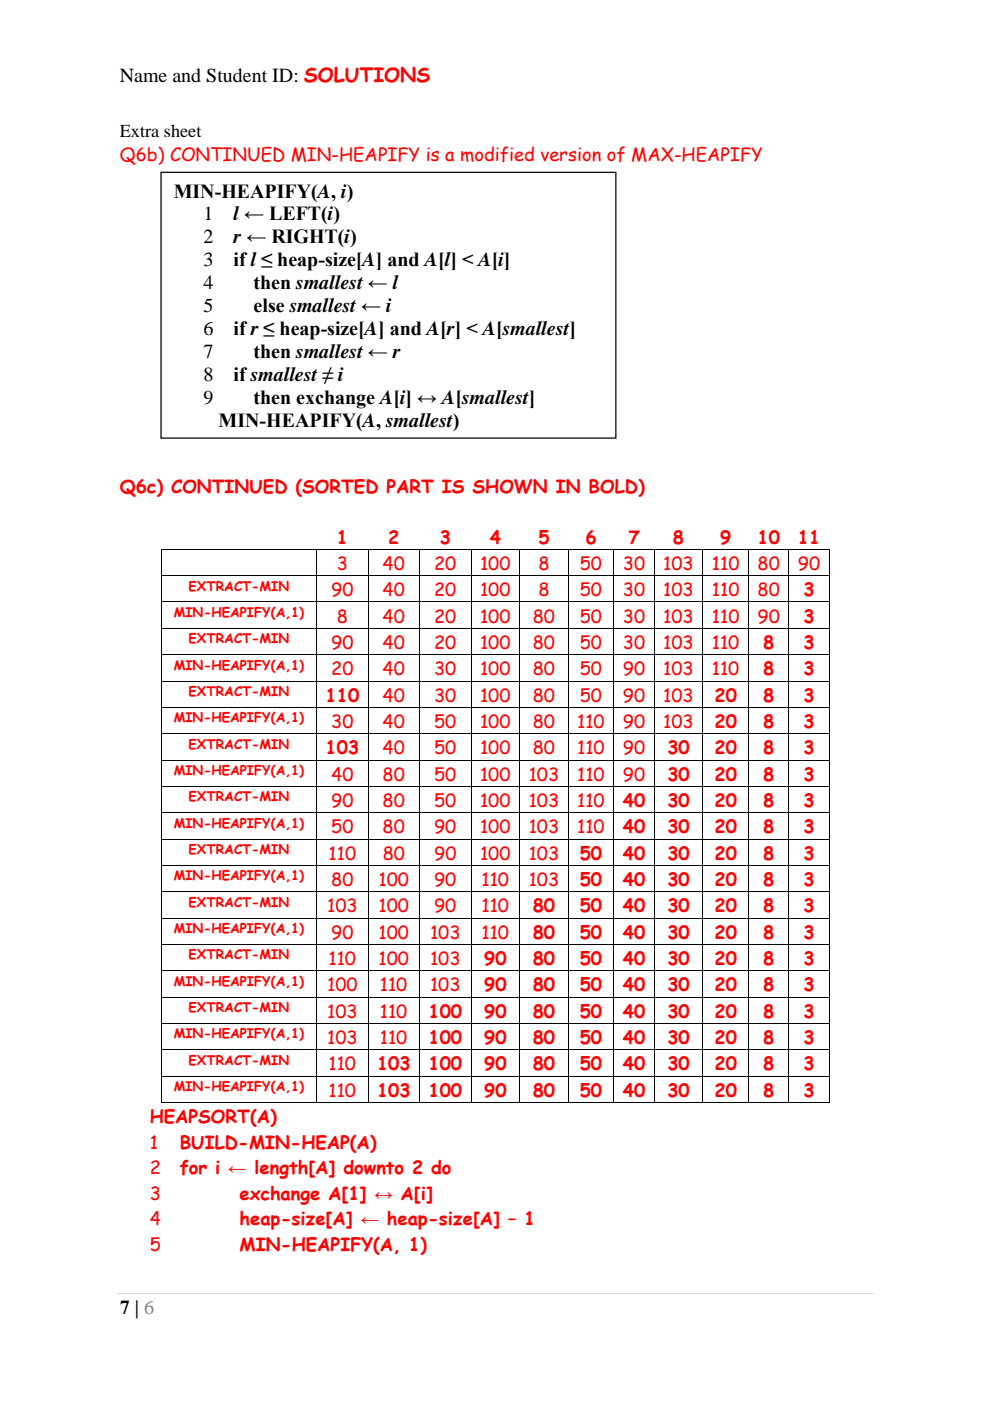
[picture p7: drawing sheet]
<svg xmlns="http://www.w3.org/2000/svg" width="210mm" height="297mm" viewBox="0 0 210 297" stroke-linecap="round" stroke-linejoin="round" font-family="sans-serif">
<defs><g id="words">
<g font-size="4.2">
<text x="25.4" y="17.4">Name and Student ID: SOLUTIONS</text>
<text x="36.8" y="41.9">MIN-HEAPIFY(A, i)</text>
<text x="43.2" y="46.7">1</text>
<text x="49.5" y="46.7">l ← LEFT(i)</text>
<text x="43.2" y="51.6">2</text>
<text x="49.5" y="51.6">r ← RIGHT(i)</text>
<text x="43.2" y="56.5">3</text>
<text x="49.5" y="56.5">if l ≤ heap-size[A] and A[l] &lt; A[i]</text>
<text x="43.2" y="61.3">4</text>
<text x="53.8" y="61.3">then smallest ← l</text>
<text x="43.2" y="66.2">5</text>
<text x="43.2" y="71.1">6</text>
<text x="49.5" y="71.1">if r ≤ heap-size[A] and A[r] &lt; A[smallest]</text>
<text x="53.8" y="66.2">else smallest ← i</text>
<text x="43.2" y="75.9">7</text>
<text x="53.8" y="75.9">then smallest ← r</text>
<text x="43.2" y="80.8">8</text>
<text x="49.5" y="80.8">if smallest ≠ i</text>
<text x="43.2" y="85.7">9</text>
<text x="53.8" y="85.7">then exchange A[i] ↔ A[smallest]</text>
<text x="46.4" y="90.6">MIN-HEAPIFY(A, smallest)</text>
<text x="25.4" y="278.5">7 | 6</text>
</g>
<text font-size="3.9" x="25.4" y="29">Extra sheet</text>
<g font-size="3.9" fill="#f00">
<text x="25.4" y="34.1">Q6b) CONTINUED MIN-HEAPIFY is a modified version of MAX-HEAPIFY</text>
<text x="25.4" y="104.4">Q6c) CONTINUED (SORTED PART IS SHOWN IN BOLD)</text>
<text x="71.4" y="115.3">1</text>
<text x="82.3" y="115.3">2</text>
<text x="93.2" y="115.3">3</text>
<text x="103.8" y="115.3">4</text>
<text x="114.2" y="115.3">5</text>
<text x="124.1" y="115.3">6</text>
<text x="133.3" y="115.3">7</text>
<text x="142.7" y="115.3">8</text>
<text x="152.7" y="115.3">9</text>
<text x="160.6" y="115.3">10</text>
<text x="169.2" y="115.3">11</text>
<text x="71.4" y="120.8">3</text>
<text x="81.1" y="120.8">40</text>
<text x="92" y="120.8">20</text>
<text x="101.8" y="120.8">100</text>
<text x="114.2" y="120.8">8</text>
<text x="122.9" y="120.8">50</text>
<text x="132.1" y="120.8">30</text>
<text x="140.6" y="120.8">103</text>
<text x="150.9" y="120.8">110</text>
<text x="160.6" y="120.8">80</text>
<text x="169.2" y="120.8">90</text>
<text x="70.2" y="126.4">90</text>
<text x="81.1" y="126.4">40</text>
<text x="92" y="126.4">20</text>
<text x="101.8" y="126.4">100</text>
<text x="114.2" y="126.4">8</text>
<text x="122.9" y="126.4">50</text>
<text x="132.1" y="126.4">30</text>
<text x="140.6" y="126.4">103</text>
<text x="150.9" y="126.4">110</text>
<text x="160.6" y="126.4">80</text>
<text x="170.3" y="126.4">3</text>
<text x="70.2" y="137.6">90</text>
<text x="71.4" y="132">8</text>
<text x="81.1" y="137.6">40</text>
<text x="81.1" y="132">40</text>
<text x="92" y="137.6">20</text>
<text x="92" y="132">20</text>
<text x="101.8" y="137.6">100</text>
<text x="101.8" y="132">100</text>
<text x="113" y="132">80</text>
<text x="113" y="137.6">80</text>
<text x="122.9" y="132">50</text>
<text x="122.9" y="137.6">50</text>
<text x="132.1" y="132">30</text>
<text x="132.1" y="137.6">30</text>
<text x="140.6" y="132">103</text>
<text x="140.6" y="137.6">103</text>
<text x="150.9" y="132">110</text>
<text x="150.9" y="137.6">110</text>
<text x="160.6" y="132">90</text>
<text x="161.8" y="137.6">8</text>
<text x="170.3" y="132">3</text>
<text x="170.3" y="137.6">3</text>
<text x="70.2" y="143.2">20</text>
<text x="81.1" y="143.2">40</text>
<text x="92" y="143.2">30</text>
<text x="101.8" y="143.2">100</text>
<text x="113" y="143.2">80</text>
<text x="122.9" y="143.2">50</text>
<text x="132.1" y="143.2">90</text>
<text x="140.6" y="143.2">103</text>
<text x="150.9" y="143.2">110</text>
<text x="161.8" y="143.2">8</text>
<text x="170.3" y="143.2">3</text>
<text x="69" y="148.8">110</text>
<text x="81.1" y="148.8">40</text>
<text x="92" y="148.8">30</text>
<text x="101.8" y="148.8">100</text>
<text x="113" y="148.8">80</text>
<text x="122.9" y="148.8">50</text>
<text x="132.1" y="148.8">90</text>
<text x="140.6" y="148.8">103</text>
<text x="151.5" y="148.8">20</text>
<text x="161.8" y="148.8">8</text>
<text x="170.3" y="148.8">3</text>
<text x="70.2" y="154.3">30</text>
<text x="81.1" y="154.3">40</text>
<text x="92" y="154.3">50</text>
<text x="101.8" y="154.3">100</text>
<text x="113" y="154.3">80</text>
<text x="122.4" y="154.3">110</text>
<text x="132.1" y="154.3">90</text>
<text x="140.6" y="154.3">103</text>
<text x="151.5" y="154.3">20</text>
<text x="161.8" y="154.3">8</text>
<text x="170.3" y="154.3">3</text>
<text x="69" y="159.9">103</text>
<text x="81.1" y="159.9">40</text>
<text x="92" y="159.9">50</text>
<text x="101.8" y="159.9">100</text>
<text x="113" y="159.9">80</text>
<text x="122.4" y="159.9">110</text>
<text x="132.1" y="159.9">90</text>
<text x="141.5" y="159.9">30</text>
<text x="151.5" y="159.9">20</text>
<text x="161.8" y="159.9">8</text>
<text x="170.3" y="159.9">3</text>
<text x="70.2" y="165.5">40</text>
<text x="81.1" y="165.5">80</text>
<text x="92" y="165.5">50</text>
<text x="101.8" y="165.5">100</text>
<text x="112.1" y="165.5">103</text>
<text x="122.4" y="165.5">110</text>
<text x="132.1" y="165.5">90</text>
<text x="141.5" y="165.5">30</text>
<text x="151.5" y="165.5">20</text>
<text x="161.8" y="165.5">8</text>
<text x="170.3" y="165.5">3</text>
<text x="70.2" y="171.1">90</text>
<text x="81.1" y="171.1">80</text>
<text x="92" y="171.1">50</text>
<text x="101.8" y="171.1">100</text>
<text x="112.1" y="171.1">103</text>
<text x="122.4" y="171.1">110</text>
<text x="132.1" y="171.1">40</text>
<text x="141.5" y="171.1">30</text>
<text x="151.5" y="171.1">20</text>
<text x="161.8" y="171.1">8</text>
<text x="170.3" y="171.1">3</text>
<text x="70.2" y="176.7">50</text>
<text x="81.1" y="176.7">80</text>
<text x="92" y="176.7">90</text>
<text x="101.8" y="176.7">100</text>
<text x="112.1" y="176.7">103</text>
<text x="122.4" y="176.7">110</text>
<text x="132.1" y="176.7">40</text>
<text x="141.5" y="176.7">30</text>
<text x="151.5" y="176.7">20</text>
<text x="161.8" y="176.7">8</text>
<text x="170.3" y="176.7">3</text>
<text x="69.7" y="182.3">110</text>
<text x="81.1" y="182.3">80</text>
<text x="92.1" y="182.3">90</text>
<text x="101.8" y="182.3">100</text>
<text x="112.1" y="182.3">103</text>
<text x="122.9" y="182.3">50</text>
<text x="132.1" y="182.3">40</text>
<text x="141.5" y="182.3">30</text>
<text x="151.5" y="182.3">20</text>
<text x="161.8" y="182.3">8</text>
<text x="170.3" y="182.3">3</text>
<text x="70.2" y="187.9">80</text>
<text x="80.3" y="187.9">100</text>
<text x="92.1" y="187.9">90</text>
<text x="102.1" y="187.9">110</text>
<text x="112.1" y="187.9">103</text>
<text x="122.9" y="187.9">50</text>
<text x="132.1" y="187.9">40</text>
<text x="141.5" y="187.9">30</text>
<text x="151.5" y="187.9">20</text>
<text x="161.8" y="187.9">8</text>
<text x="170.3" y="187.9">3</text>
<text x="69.4" y="193.4">103</text>
<text x="80.3" y="193.4">100</text>
<text x="92.1" y="193.4">90</text>
<text x="102.1" y="193.4">110</text>
<text x="113" y="193.4">80</text>
<text x="122.9" y="193.4">50</text>
<text x="132.1" y="193.4">40</text>
<text x="141.5" y="193.4">30</text>
<text x="151.5" y="193.4">20</text>
<text x="161.8" y="193.4">8</text>
<text x="170.3" y="193.4">3</text>
<text x="70.2" y="199">90</text>
<text x="80.3" y="199">100</text>
<text x="91.2" y="199">103</text>
<text x="102.1" y="199">110</text>
<text x="113" y="199">80</text>
<text x="122.9" y="199">50</text>
<text x="132.1" y="199">40</text>
<text x="141.5" y="199">30</text>
<text x="151.5" y="199">20</text>
<text x="161.8" y="199">8</text>
<text x="170.3" y="199">3</text>
<text x="69.7" y="204.6">110</text>
<text x="80.3" y="204.6">100</text>
<text x="91.2" y="204.6">103</text>
<text x="102.7" y="204.6">90</text>
<text x="113" y="204.6">80</text>
<text x="122.9" y="204.6">50</text>
<text x="132.1" y="204.6">40</text>
<text x="141.5" y="204.6">30</text>
<text x="151.5" y="204.6">20</text>
<text x="161.8" y="204.6">8</text>
<text x="170.3" y="204.6">3</text>
<text x="69.4" y="210.2">100</text>
<text x="69.4" y="215.8">103</text>
<text x="80.5" y="215.8">110</text>
<text x="80.5" y="210.2">110</text>
<text x="90.9" y="215.8">100</text>
<text x="91.2" y="210.2">103</text>
<text x="102.7" y="210.2">90</text>
<text x="102.7" y="215.8">90</text>
<text x="113" y="210.2">80</text>
<text x="113" y="215.8">80</text>
<text x="122.9" y="210.2">50</text>
<text x="122.9" y="215.8">50</text>
<text x="132.1" y="210.2">40</text>
<text x="132.1" y="215.8">40</text>
<text x="141.5" y="210.2">30</text>
<text x="141.5" y="215.8">30</text>
<text x="151.5" y="210.2">20</text>
<text x="151.5" y="215.8">20</text>
<text x="161.8" y="210.2">8</text>
<text x="161.8" y="215.8">8</text>
<text x="170.3" y="210.2">3</text>
<text x="170.3" y="215.8">3</text>
<text x="69.4" y="221.4">103</text>
<text x="80.5" y="221.4">110</text>
<text x="90.9" y="221.4">100</text>
<text x="102.7" y="221.4">90</text>
<text x="113" y="221.4">80</text>
<text x="122.9" y="221.4">50</text>
<text x="132.1" y="221.4">40</text>
<text x="141.5" y="221.4">30</text>
<text x="151.5" y="221.4">20</text>
<text x="161.8" y="221.4">8</text>
<text x="170.3" y="221.4">3</text>
<text x="69.7" y="226.9">110</text>
<text x="79.9" y="226.9">103</text>
<text x="90.9" y="226.9">100</text>
<text x="102.7" y="226.9">90</text>
<text x="113" y="226.9">80</text>
<text x="122.9" y="226.9">50</text>
<text x="132.1" y="226.9">40</text>
<text x="141.5" y="226.9">30</text>
<text x="151.5" y="226.9">20</text>
<text x="161.8" y="226.9">8</text>
<text x="170.3" y="226.9">3</text>
<text x="69.7" y="232.5">110</text>
<text x="79.9" y="232.5">103</text>
<text x="90.9" y="232.5">100</text>
<text x="102.7" y="232.5">90</text>
<text x="113" y="232.5">80</text>
<text x="122.9" y="232.5">50</text>
<text x="132.1" y="232.5">40</text>
<text x="141.5" y="232.5">30</text>
<text x="151.5" y="232.5">20</text>
<text x="161.8" y="232.5">8</text>
<text x="170.3" y="232.5">3</text>
<text x="31.7" y="238.1">HEAPSORT(A)</text>
<text x="31.7" y="243.5">1</text>
<text x="38.1" y="243.5">BUILD-MIN-HEAP(A)</text>
<text x="31.8" y="248.9">2</text>
<text x="38.1" y="248.9">for i ← length[A] downto 2 do</text>
<text x="31.7" y="254.3">3</text>
<text x="50.8" y="254.3">exchange A[1] ↔ A[i]</text>
<text x="31.7" y="259.7">4</text>
<text x="50.8" y="259.7">heap-size[A] ← heap-size[A] – 1</text>
<text x="31.7" y="265.2">5</text>
<text x="50.8" y="265.2">MIN-HEAPIFY(A, 1)</text>
</g>
<g font-size="2.8" fill="#f00">
<text x="40" y="125.2">EXTRACT-MIN</text>
<text x="36.8" y="130.8">MIN-HEAPIFY(A,1)</text>
<text x="40" y="136.4">EXTRACT-MIN</text>
<text x="36.8" y="142">MIN-HEAPIFY(A,1)</text>
<text x="40" y="147.6">EXTRACT-MIN</text>
<text x="36.8" y="153.2">MIN-HEAPIFY(A,1)</text>
<text x="40" y="158.7">EXTRACT-MIN</text>
<text x="36.8" y="164.3">MIN-HEAPIFY(A,1)</text>
<text x="40" y="169.9">EXTRACT-MIN</text>
<text x="36.8" y="175.5">MIN-HEAPIFY(A,1)</text>
<text x="40" y="181.1">EXTRACT-MIN</text>
<text x="36.8" y="186.7">MIN-HEAPIFY(A,1)</text>
<text x="36.8" y="197.8">MIN-HEAPIFY(A,1)</text>
<text x="40" y="192.3">EXTRACT-MIN</text>
<text x="40" y="203.4">EXTRACT-MIN</text>
<text x="36.8" y="209">MIN-HEAPIFY(A,1)</text>
<text x="40" y="214.6">EXTRACT-MIN</text>
<text x="36.8" y="220.2">MIN-HEAPIFY(A,1)</text>
<text x="40" y="225.7">EXTRACT-MIN</text>
<text x="36.8" y="231.3">MIN-HEAPIFY(A,1)</text>
</g>
</g></defs>
<path d="M24.9 274.2h160.3" fill="none" stroke="#d9d9d9" stroke-width=".21"/>
<path d="M34.1 116.4h.2v.2h-.2zM175.7 233.7h.2v.1h-.2z" fill="#000"/>
<g fill="none" stroke="#000" stroke-width=".21">
<path d="M34.1 116.5h141.8M34.2 116.6v5.4M67.1 116.6v5.4M78.1 116.6v5.4M89 116.6v5.4M99.9 116.6v5.4M110.2 116.6v5.4M120.5 116.6v5.4M130.2 116.6v5.4M138.7 116.6v5.4M149 116.6v5.4M158.7 116.6v5.4"/>
<path d="M167.3 116.6v5.4M175.8 116.6v5.4M34.1 122h141.8M34.1 127.6h141.8M34.1 133.2h141.8M34.1 138.8h141.8M34.2 122.1v5.5M34.2 127.7v5.4M34.2 133.3v5.4M34.2 138.9v5.4M67.1 122.1v5.5M67.1 127.7v5.4"/>
<path d="M67.1 133.3v5.4M67.1 138.9v5.4M78.1 122.1v5.5M78.1 127.7v5.4M78.1 133.3v5.4M78.1 138.9v5.4M89 122.1v5.5M89 127.7v5.4M89 133.3v5.4M89 138.9v5.4M99.9 122.1v5.5M99.9 127.7v5.4"/>
<path d="M99.9 133.3v5.4M99.9 138.9v5.4M110.2 122.1v5.5M110.2 127.7v5.4M110.2 133.3v5.4M110.2 138.9v5.4M120.5 122.1v5.5M120.5 127.7v5.4M120.5 133.3v5.4M120.5 138.9v5.4M130.2 122.1v5.5M130.2 127.7v5.4"/>
<path d="M130.2 133.3v5.4M130.2 138.9v5.4M138.7 122.1v5.5M138.7 127.7v5.4M138.7 133.3v5.4M138.7 138.9v5.4M149 122.1v5.5M149 127.7v5.4M149 133.3v5.4M149 138.9v5.4M158.7 122.1v5.5M158.7 127.7v5.4"/>
<path d="M158.7 133.3v5.4M158.7 138.9v5.4M167.3 122.1v5.5M167.3 127.7v5.4M167.3 133.3v5.4M167.3 138.9v5.4M175.8 122.1v5.5M175.8 127.7v5.4M175.8 133.3v5.4M175.8 138.9v5.4M34.1 144.4h141.8M34.1 150h141.8"/>
<path d="M34.1 155.6h141.8M34.2 144.5v5.4M34.2 150.1v5.4M34.2 155.6v5.5M67.1 144.5v5.4M67.1 150.1v5.4M67.1 155.6v5.5M78.1 144.5v5.4M78.1 150.1v5.4M78.1 155.6v5.5M89 144.5v5.4M89 150.1v5.4"/>
<path d="M89 155.6v5.5M99.9 144.5v5.4M99.9 150.1v5.4M99.9 155.6v5.5M110.2 144.5v5.4M110.2 150.1v5.4M110.2 155.6v5.5M120.5 144.5v5.4M120.5 150.1v5.4M120.5 155.6v5.5M130.2 144.5v5.4M130.2 150.1v5.4"/>
<path d="M130.2 155.6v5.5M138.7 144.5v5.4M138.7 150.1v5.4M138.7 155.6v5.5M149 144.5v5.4M149 150.1v5.4M149 155.6v5.5M158.7 144.5v5.4M158.7 150.1v5.4M158.7 155.6v5.5M167.3 144.5v5.4M167.3 150.1v5.4"/>
<path d="M167.3 155.6v5.5M175.8 144.5v5.4M175.8 150.1v5.4M175.8 155.6v5.5M34.1 161.1h141.8M34.1 166.7h141.8M34.1 172.3h141.8M34.1 177.9h141.8M34.2 161.2v5.4M34.2 166.8v5.4M34.2 172.4v5.4M34.2 178v5.4"/>
<path d="M67.1 161.2v5.4M67.1 166.8v5.4M67.1 172.4v5.4M67.1 178v5.4M78.1 161.2v5.4M78.1 166.8v5.4M78.1 172.4v5.4M78.1 178v5.4M89 161.2v5.4M89 166.8v5.4M89 172.4v5.4M89 178v5.4"/>
<path d="M99.9 161.2v5.4M99.9 166.8v5.4M99.9 172.4v5.4M99.9 178v5.4M110.2 161.2v5.4M110.2 166.8v5.4M110.2 172.4v5.4M110.2 178v5.4M120.5 161.2v5.4M120.5 166.8v5.4M120.5 172.4v5.4M120.5 178v5.4"/>
<path d="M130.2 161.2v5.4M130.2 166.8v5.4M130.2 172.4v5.4M130.2 178v5.4M138.7 161.2v5.4M138.7 166.8v5.4M138.7 172.4v5.4M138.7 178v5.4M149 161.2v5.4M149 166.8v5.4M149 172.4v5.4M149 178v5.4"/>
<path d="M158.7 161.2v5.4M158.7 166.8v5.4M158.7 172.4v5.4M158.7 178v5.4M167.3 161.2v5.4M167.3 166.8v5.4M167.3 172.4v5.4M167.3 178v5.4M175.8 161.2v5.4M175.8 166.8v5.4M175.8 172.4v5.4M175.8 178v5.4"/>
<path d="M34.1 183.5h141.8M34.1 189.1h141.8M34.1 194.6h141.8M34.2 183.6v5.4M34.2 189.1v5.5M34.2 194.7v5.5M67.1 183.6v5.4M67.1 189.1v5.5M67.1 194.7v5.5M78.1 183.6v5.4M78.1 189.1v5.5M78.1 194.7v5.5"/>
<path d="M89 183.6v5.4M89 189.1v5.5M89 194.7v5.5M99.9 183.6v5.4M99.9 189.1v5.5M99.9 194.7v5.5M110.2 183.6v5.4M110.2 189.1v5.5M110.2 194.7v5.5M120.5 183.6v5.4M120.5 189.1v5.5M120.5 194.7v5.5"/>
<path d="M130.2 183.6v5.4M130.2 189.1v5.5M130.2 194.7v5.5M138.7 183.6v5.4M138.7 189.1v5.5M138.7 194.7v5.5M149 183.6v5.4M149 189.1v5.5M149 194.7v5.5M158.7 183.6v5.4M158.7 189.1v5.5M158.7 194.7v5.5"/>
<path d="M167.3 183.6v5.4M167.3 189.1v5.5M167.3 194.7v5.5M175.8 183.6v5.4M175.8 189.1v5.5M175.8 194.7v5.5M34.1 200.2h141.8M34.1 205.8h141.8M34.1 211.4h141.8M34.1 217h141.8M34.2 200.3v5.4M34.2 205.9v5.4"/>
<path d="M34.2 211.5v5.4M34.2 217.1v5.4M67.1 200.3v5.4M67.1 205.9v5.4M67.1 211.5v5.4M67.1 217.1v5.4M78.1 200.3v5.4M78.1 205.9v5.4M78.1 211.5v5.4M78.1 217.1v5.4M89 200.3v5.4M89 205.9v5.4"/>
<path d="M89 211.5v5.4M89 217.1v5.4M99.9 200.3v5.4M99.9 205.9v5.4M99.9 211.5v5.4M99.9 217.1v5.4M110.2 200.3v5.4M110.2 205.9v5.4M110.2 211.5v5.4M110.2 217.1v5.4M120.5 200.3v5.4M120.5 205.9v5.4"/>
<path d="M120.5 211.5v5.4M120.5 217.1v5.4M130.2 200.3v5.4M130.2 205.9v5.4M130.2 211.5v5.4M130.2 217.1v5.4M138.7 200.3v5.4M138.7 205.9v5.4M138.7 211.5v5.4M138.7 217.1v5.4M149 200.3v5.4M149 205.9v5.4"/>
<path d="M149 211.5v5.4M149 217.1v5.4M158.7 200.3v5.4M158.7 205.9v5.4M158.7 211.5v5.4M158.7 217.1v5.4M167.3 200.3v5.4M167.3 205.9v5.4M167.3 211.5v5.4M167.3 217.1v5.4M175.8 200.3v5.4M175.8 205.9v5.4"/>
<path d="M175.8 211.5v5.4M175.8 217.1v5.4M34.1 222.6h141.8M34.1 228.2h141.8M34.1 233.7h33M34.2 222.7v5.4M34.2 228.2v5.6M67.1 222.7v5.4M67.1 228.2v5.6M67.2 233.7h10.8M78.1 222.7v5.4M78.1 228.2v5.6"/>
<path d="M78.1 233.7h10.8M89 222.7v5.4M89 228.2v5.6M89 233.7h10.8M99.9 222.7v5.4M99.9 228.2v5.6M100 233.7h10.1M110.2 222.7v5.4M110.2 228.2v5.6M110.3 233.7h10.1M120.5 222.7v5.4M120.5 228.2v5.6"/>
<path d="M120.6 233.7h9.5M130.2 222.7v5.4M130.2 228.2v5.6M130.3 233.7h8.3M138.7 222.7v5.4M138.7 228.2v5.6M138.8 233.7h10.1M149 222.7v5.4M149 228.2v5.6M149.1 233.7h9.5M158.7 222.7v5.4M158.7 228.2v5.6"/>
<path d="M158.8 233.7h8.4M167.3 222.7v5.4M167.3 228.2v5.6M167.4 233.7h8.3M175.8 222.7v5.4M175.8 228.2v5.6"/>
</g>
<path d="M34.1 36.5h96.5v56.4h-96.5z" fill="#fff"/>
<path d="M34.1 36.5h96.5v56.4h-96.5z" fill="none" stroke="#000" stroke-width=".26"/>
<use href="#words"/>
</svg>
